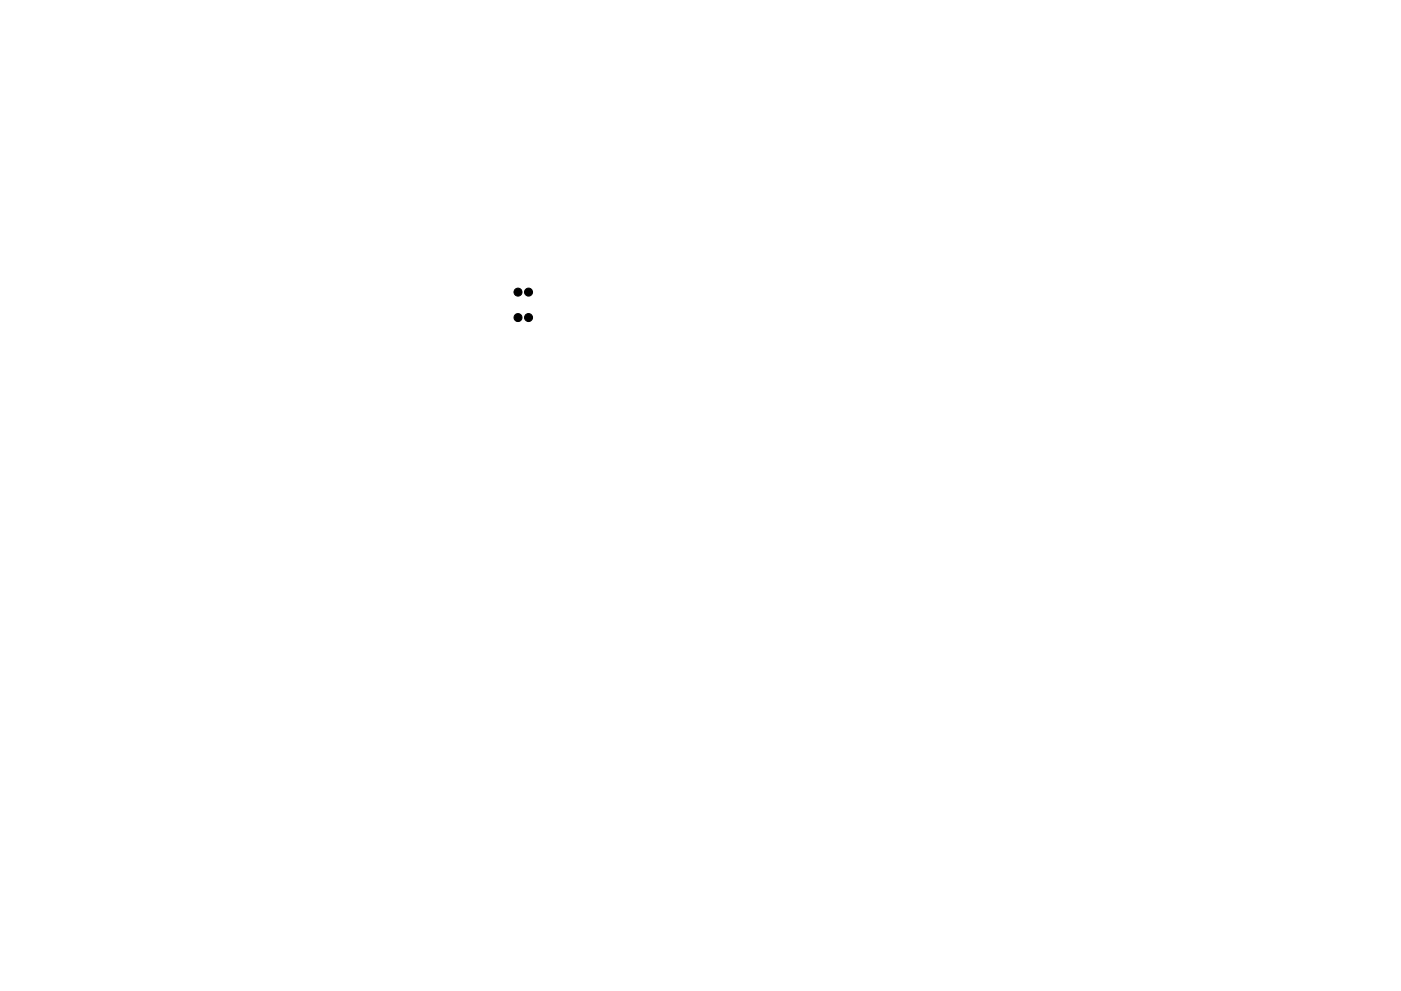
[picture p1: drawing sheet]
<svg xmlns="http://www.w3.org/2000/svg" width="297mm" height="210mm" viewBox="0 0 297 210" stroke-linecap="round" stroke-linejoin="round" font-family="sans-serif">
<g fill="#000" stroke="#000" stroke-width=".21">
<circle cx="109.8" cy="62" r=".85"/>
<circle cx="109.8" cy="67.4" r=".85"/>
<circle cx="112.1" cy="67.4" r=".85"/>
<circle cx="112.1" cy="62" r=".85"/>
</g>
</svg>
